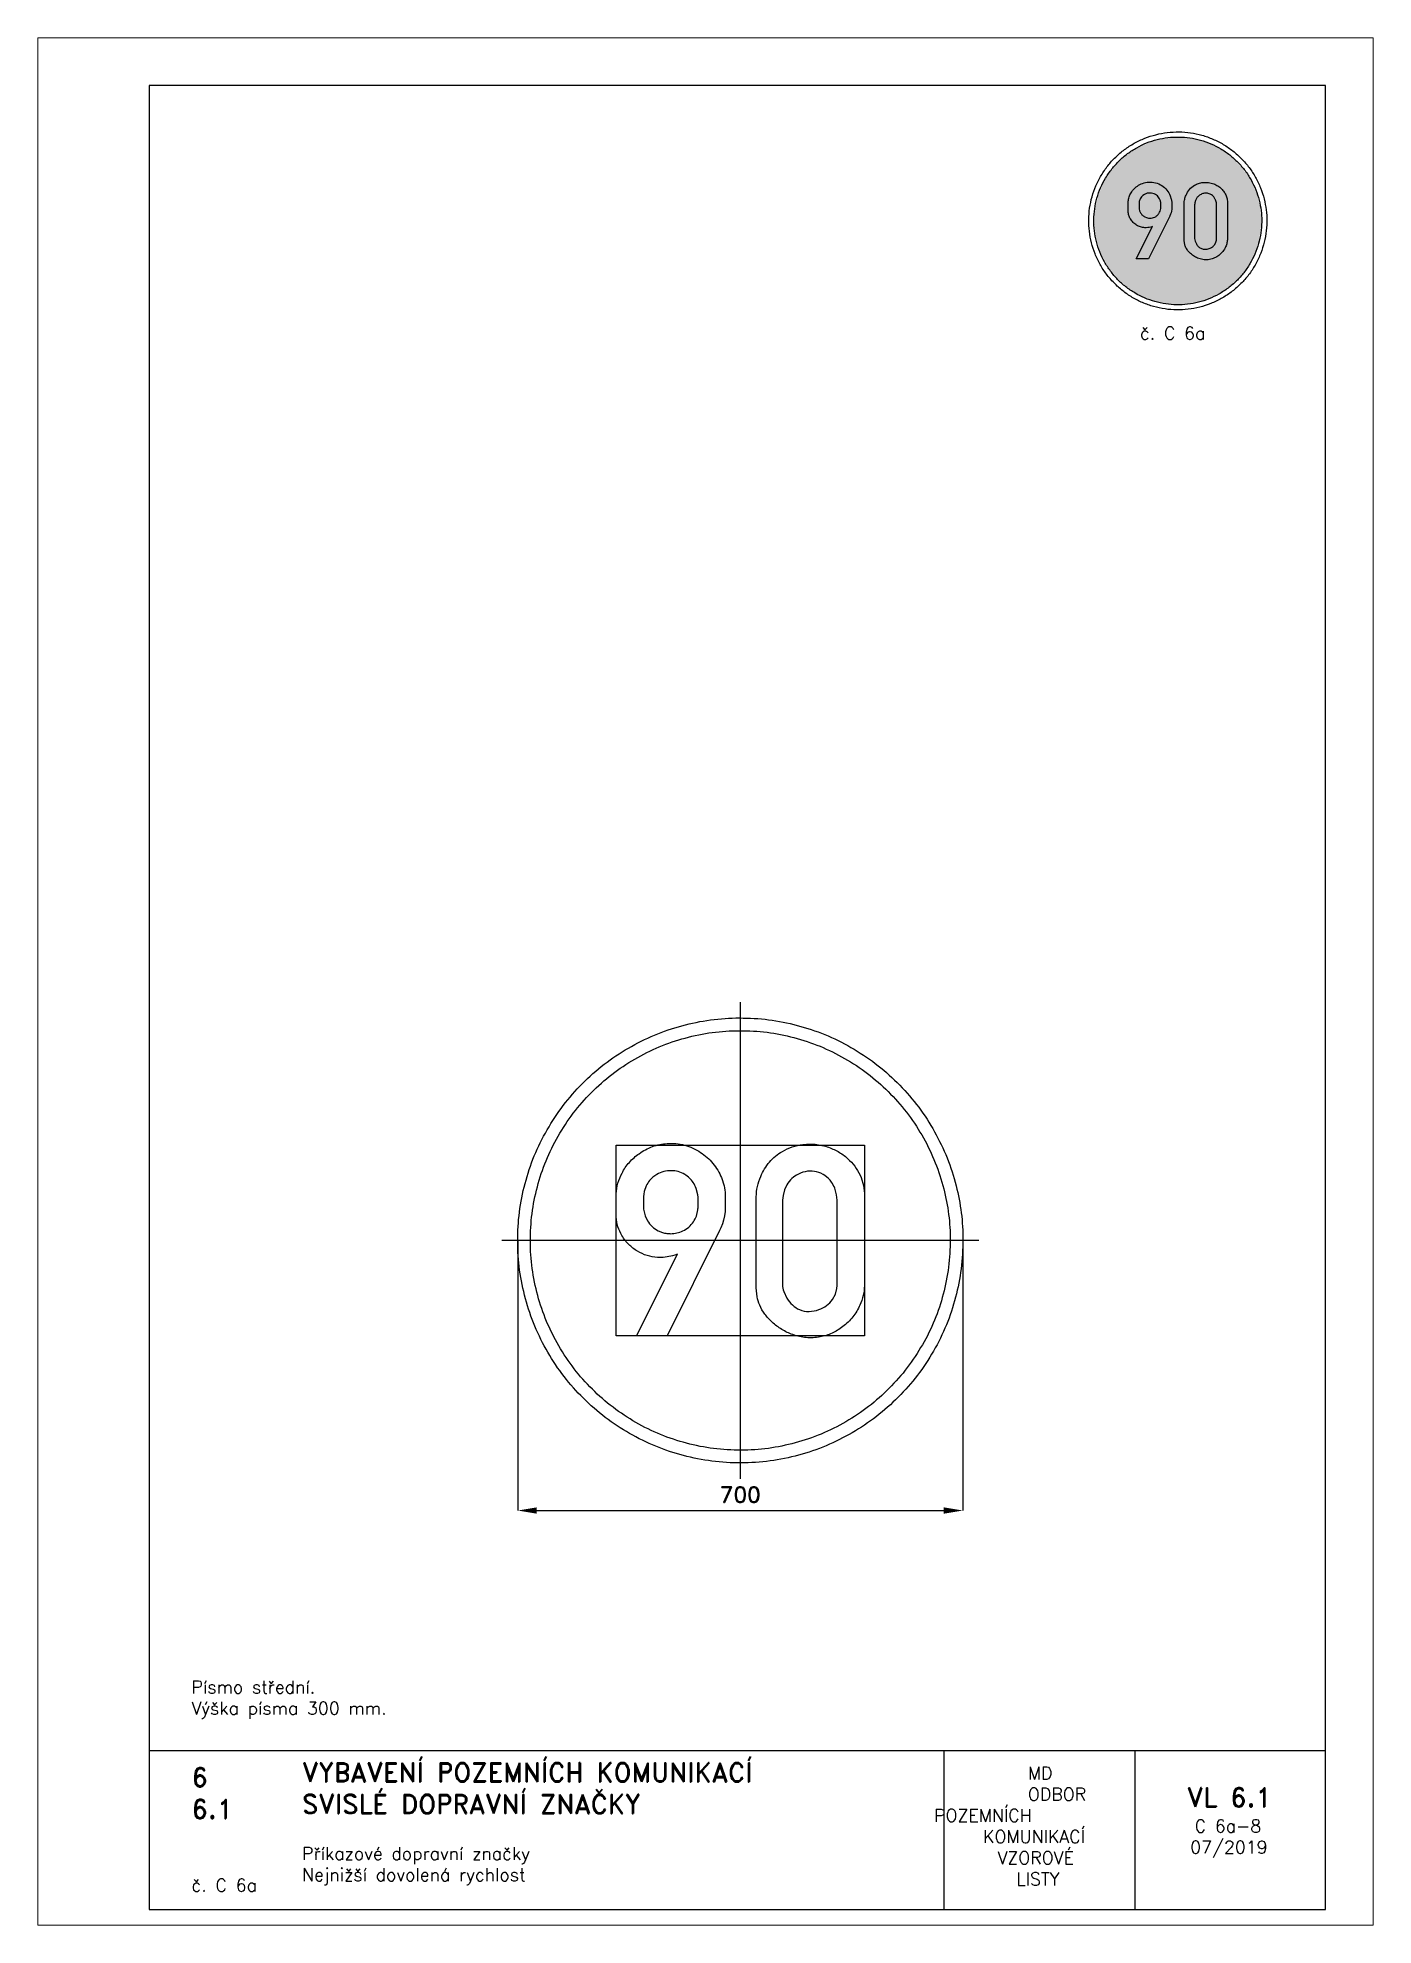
# Paper-space layout 'C 6a-8' of a CAD drawing. Header units: millimetres. Extents: x 0 to 210, y 0 to 297.
# The model-space entities are those that its viewports show. They can reach past a viewport. Long polylines and large blocks are cut down to what shows.
import ezdxf

# ---------------------------------------------------------------- set-up
doc = ezdxf.new("R2010")
doc.units = ezdxf.units.MM
doc.header["$LTSCALE"] = 5
doc.linetypes.add('ČERCHOVANÁX2', pattern=[2, 1, -0.5, 0, -0.5])
doc.linetypes.add('ČÁRKOVANÁX2', pattern=[1.5, 1, -0.5])
for name, color, linetype in [('Kóty', 2, 'Continuous'), ('Rozpiska', 7, 'Continuous'), ('Značka', 7, 'Continuous')]:
    doc.layers.add(name, color=color, linetype=linetype)
doc.layers.add('Rámeček', color=6, linetype='Continuous', plot=False)
doc.styles.get("Standard").update_dxf_attribs({"font": 'romand.shx', "height": 25})
doc.dimstyles.get("Standard").update_dxf_attribs({"dimtxt": 25, "dimasz": 30, "dimexe": 0.18, "dimexo": 0.0625, "dimgap": 12.5, "dimtad": 1, "dimdec": 0, "dimzin": 0, "dimdsep": 46, "dimtxsty": 'Standard', "dimcen": 0.09, "dimadec": 0, "dimazin": 0, "dimtfac": 1, "dimtdec": 0, "dimtofl": 0, "dimtmove": 0, "dimatfit": 3, "dimfxl": 1, "dimtolj": 1, "dimtzin": 0, "dimarcsym": 0})

psp = doc.layouts.new('C 6a-8')

# ---------------------------------------------------------------- texts
at = {"layer": 'Rozpiska', "color": 7, "attachment_point": 1}
for s, width, heights, insert, char_height in [('\\pi8.03909;{\\C6;č. C 6a}', 27.9829, [2.67], (165.28, 251.51), 2), ('Písmo střední.\\PVýška písma 300 mm. {\\H1.83333x; }', 155.5011, [0], (24.17, 38.48), 2), ('6', 149.0422, [0], (24.17, 24.77), 3), ('{\\C6;VYBAVENÍ POZEMNÍCH KOMUNIKACÍ\\P}SVISLÉ DOPRAVNÍ ZNAČKY{\\H1.34524x; }', 149.0422, [0], (41.56, 25.56), 3), ('\\pi14.7414;{\\C6;MD\\P\\pi2.36044;}ODBOR POZEMNÍCH{\\H1.57143x; }\\P\\pi7.69378;KOMUNIKACÍ{\\H1.5x; }\\P\\pi9.97949;{\\C6;VZOROVÉ\\H1.47619x; \\H0.67742x;\\P\\pi12.93187;LISTY\\H1.26984x; }', 33.1018, [0], (140.95, 24.95), 2), ('\\pi1.03113;{\\H1.5x;\\C6;VL 6.1\\P\\pi2.26919;\\H0.66667x;C 6a-8\\H1.66666x; \\H0.6x;\\P\\pi1.5549;07/2019\\H1.80159x; }', 16.0623, [0], (179.66, 21.61), 2), ('6.1', 149.0422, [0], (24.17, 19.78), 3), ('{\\C6;Příkazové dopravní značky\\P}Nejnižší dovolená rychlost{\\H1.83333x; }', 149.0422, [0], (41.56, 12.29), 2), ('{\\C6;č. C 6a}', 18.3305, [2.67], (24.17, 7.3), 2)]:
    psp.add_mtext_dynamic_manual_height_columns(s, width=width, gutter_width=100, heights=heights, dxfattribs=dict(at, insert=insert, char_height=char_height))

msp = doc.modelspace()

# ---------------------------------------------------------------- blocks, each defined once
blk = doc.blocks.new('*D1')
at = {"layer": 'Defpoints', "color": 0, "transparency": 16777216}
for p in [(-350, 0), (350, -1.1), (350, -425)]:
    blk.add_point(p, dxfattribs=at)
at = {"layer": 'Kóty', "color": 0, "lineweight": -2, "transparency": 16777216}
for p, q in [((-350, -0.1), (-350, -425.2)), ((350, -1.2), (350, -425.2)), ((-320, -425), (320, -425))]:
    blk.add_line(p, q, dxfattribs=at)
at = {"layer": 'Kóty', "color": 0, "transparency": 16777216}
for points in [[(-320, -420), (-320, -430), (-350, -425)], [(320, -420), (320, -430), (350, -425)]]:
    blk.add_solid(points, dxfattribs=at)
at = {"layer": 'Kóty', "color": 0, "transparency": 16777216, "insert": (0, -400), "char_height": 25, "attachment_point": 5}
blk.add_mtext('\\A1;700', dxfattribs=at)

# ---------------------------------------------------------------- dimensions: what is measured, and where the dimension line sits
at = {"layer": 'Kóty'}
dim = msp.add_linear_dim(base=(349.995, -424.973), p1=(-350.0289, 0), p2=(349.995, -1.1455), dimstyle='Standard', dxfattribs=at)
dim.commit()
dim.dimension.update_dxf_attribs({"geometry": '*D1', "text_midpoint": (-0.017, -399.973)})

# ---------------------------------------------------------------- linework, layer by layer
at = {"layer": 'Značka', "color": 6, "linetype": 'ČERCHOVANÁX2', "lineweight": 25, "ltscale": 5}
for p, q in [((0, 375), (0, -375)), ((375, 0), (-375, 0))]:
    msp.add_line(p, q, dxfattribs=at)
at = {"layer": 'Značka', "color": 5}
for points in [[(350, 0), (349.99, -2.291), (349.97, -4.581, -0.0321663), (346.49, -50.208, -0.0357215), (336.86, -95.004, -0.0366629), (321.83, -138.262, -0.0347537), (300.79, -178.953, -0.0340378), (274.96, -216.774, -0.0344521), (244.23, -250.7057, -0.03456), (209.51, -280.5629, -0.0344272), (171.02, -305.3736, -0.0343885), (129.75, -325.2231, -0.0344186), (86.15, -339.2308, -0.034423), (41.16, -347.7241, -0.0344168), (-4.58, -349.97, -0.0344158), (-50.24, -346.5273, -0.0344163), (-95, -336.8593, -0.0344176), (-138.22, -321.7156, -0.034417), (-178.95, -300.7922, -0.0344169), (-216.78, -274.9795, -0.0344155), (-250.706, -244.227, -0.0344176), (-280.56, -209.504, -0.034417), (-305.374, -171.017, -0.0344152), (-325.224, -129.751, -0.0344154), (-339.231, -86.154, -0.0344167), (-347.724, -41.156, -0.0344172), (-349.97, 4.581, -0.0344173), (-346.527, 50.244, -0.0344183), (-336.859, 95.004, -0.0344154), (-321.716, 138.22, -0.0344157), (-300.792, 178.953, -0.0344166), (-274.979, 216.776, -0.0344159), (-244.227, 250.706, -0.0344181), (-209.5, 280.56, -0.0344174), (-171.02, 305.374, -0.0344136), (-129.75, 325.224, -0.0344152), (-86.15, 339.231, -0.0344157), (-41.16, 347.724, -0.034416), (4.58, 349.97, -0.0344175), (50.24, 346.527, -0.0344181), (95, 336.859, -0.034416), (138.22, 321.715, -0.0344165), (178.95, 300.792, -0.0344151), (216.77, 274.98, -0.0344044), (250.71, 244.227, -0.0344137), (280.57, 209.501, -0.0344845), (305.37, 171.017, -0.0344151), (325.2, 129.763, -0.0340739), (339.23, 86.154, -0.0327932), (347.51, 43.384, -0.0342652), (350, 0)], [(330, 0), (329.99, -2.16), (329.97, -4.32, -0.0321704), (326.69, -47.339, -0.0357246), (317.61, -89.575, -0.0366679), (303.44, -130.361, -0.0347561), (283.6, -168.727, -0.0340394), (259.25, -204.387, -0.0344529), (230.27, -236.38, -0.0345589), (197.54, -264.5307, -0.0344254), (161.24, -287.9237, -0.0343884), (122.33, -306.6389, -0.0344174), (81.23, -319.8462, -0.0344235), (38.8, -327.8541, -0.0344169), (-4.32, -329.9717, -0.0344158), (-47.37, -326.7258, -0.0344166), (-89.58, -317.6102, -0.0344167), (-130.32, -303.3319, -0.0344173), (-168.73, -283.6041, -0.034418), (-204.39, -259.2663, -0.0344168), (-236.38, -230.271, -0.0344172), (-264.528, -197.532, -0.0344153), (-287.924, -161.245, -0.0344161), (-306.639, -122.337, -0.0344172), (-319.846, -81.231, -0.0344163), (-327.854, -38.804, -0.0344151), (-329.972, 4.32, -0.0344158), (-326.726, 47.373, -0.0344158), (-317.61, 89.575, -0.0344181), (-303.332, 130.322, -0.0344155), (-283.604, 168.727, -0.0344164), (-259.266, 204.389, -0.0344177), (-230.27, 236.38, -0.0344184), (-197.53, 264.528, -0.0344153), (-161.24, 287.924, -0.0344176), (-122.34, 306.639, -0.0344177), (-81.23, 319.846, -0.034418), (-38.8, 327.854, -0.0344164), (4.32, 329.972, -0.0344175), (47.37, 326.726, -0.0344163), (89.58, 317.61, -0.0344148), (130.32, 303.332, -0.0344174), (168.73, 283.604, -0.0344175), (204.39, 259.267, -0.0344082), (236.38, 230.271, -0.0344144), (264.53, 197.529, -0.0344857), (287.92, 161.245, -0.0344188), (306.62, 122.348, -0.0340729), (319.85, 81.231, -0.0327889), (327.65, 40.905, -0.0342678), (330, 0)], [(-163.37, -150), (-99, -21.781), (-102.7, -22.997), (-106.44, -24.125, -0.0391413), (-118.12, -26.456, -0.0459411), (-130.03, -26.781, -0.0661251), (-146.45, -23.854, -0.0620535), (-161.69, -16.844, -0.0644659), (-175.48, -6.258, -0.0674959), (-186.03, 7.531, -0.0607364), (-192.35, 21.545, -0.0628979), (-195.06, 36.563), (-195.17, 38.234), (-195.25, 39.906), (-195.22, 68.906), (-195.19, 71.031), (-195.12, 73.156, -0.0576432), (-192.43, 89.971, -0.0560331), (-186, 105.844, -0.065497), (-174.45, 122.865, -0.0611276), (-158.97, 136.5, -0.069359), (-138.1, 147.641, -0.0745044), (-114.97, 152.438, -0.0866045), (-87.56, 149.982, -0.0853335), (-62.47, 138.5, -0.0801313), (-43, 121.192, -0.0761682), (-29.75, 98.781), (-25.39, 85.871, -0.0550303), (-23.69, 72.5), (-23.66, 70.672), (-23.66, 68.844), (-23.69, 48.781), (-23.84, 47.156), (-24, 45.531), (-24.89, 38.734), (-26.31, 32.031), (-28.17, 25.892), (-30.56, 19.938), (-31.49, 17.884), (-32.44, 15.844), (-114.94, -150), (-163.37, -150)], [(25.09, 63.125), (25.07, 65.813), (25.09, 68.5, -0.0490493), (27.06, 84.905, -0.0499797), (32.25, 100.75, -0.0795526), (46.03, 123.387, -0.0890955), (66.28, 140.156, -0.0597802), (81.78, 147.33, -0.052019), (98.53, 150.906, -0.0620177), (120.38, 150.934, -0.0644964), (141.5, 145.531, -0.0554423), (157.83, 137.362, -0.0554658), (171.97, 125.813, -0.0511153), (182.35, 113.33, -0.0548841), (189.88, 98.969), (193.71, 86.644), (195.25, 73.875), (195.32, 69.406), (195.25, 64.938), (195.25, -65.812), (195.27, -68.5), (195.25, -71.187, -0.0518055), (193.23, -86.736, -0.0496882), (188.09, -101.656, -0.0667841), (176.92, -120.433, -0.0659158), (161.22, -135.656, -0.0611122), (144.31, -145.971, -0.0641492), (125.41, -151.781, -0.0696608), (103.65, -152.94, -0.0674536), (82.41, -148.219, -0.0568011), (65.27, -140.108, -0.0495954), (50.16, -128.5, -0.0480428), (38.73, -116.121, -0.065884), (30.47, -101.656, -0.0547746), (26.49, -88.503), (25.09, -74.781), (25.04, -70.29), (25.09, -65.812), (25.09, 63.125)], [(-66.5, 51.156), (-66.47, 69.063), (-66.65, 70.406), (-66.84, 71.75), (-69.29, 81.786, 0.0658888), (-73.87, 91, 0.0656067), (-79.83, 98.229, 0.0588849), (-87.44, 103.813, 0.0672214), (-97.68, 108.224, 0.0693605), (-108.72, 109.719, 0.0721899), (-120.48, 108.28, 0.0687115), (-131.37, 103.656), (-137.47, 99.491), (-142.69, 94.281, 0.0634242), (-148.06, 86.042), (-151.16, 76.75), (-151.83, 72.827), (-152.28, 68.875), (-152.31, 51.469), (-152.12, 49.342), (-151.87, 47.219), (-149.84, 38.818), (-146.06, 31, 0.0749735), (-138.64, 21.897, 0.0723655), (-128.91, 15.313), (-122.38, 12.593, 0.0437368), (-115.53, 11.063), (-112.53, 10.734, 0.0179078), (-109.5, 10.625, 0.0575951), (-99.65, 11.717, 0.060871), (-90.28, 15.094, 0.0692664), (-81.05, 21.066, 0.070601), (-73.81, 29.344, 0.0640853), (-69.12, 38.405), (-66.81, 48.281), (-66.64, 49.718), (-66.5, 51.156)], [(66.28, 63.125), (66.28, -65.812), (66.26, -67.611), (66.28, -69.406, 0.0738544), (68.38, -80.513), (73.44, -90.906, 0.070728), (81.94, -101.593, 0.0945954), (93.16, -108.812, 0.108399), (108.16, -111.776, 0.0875564), (123.59, -108.812, 0.0781617), (135.79, -102.471, 0.0881662), (145.09, -92.687), (149.46, -84.514), (151.72, -75.562), (152.15, -70.698), (152.25, -65.812), (152.25, 63.125), (151.97, 67.368), (151.5, 71.594), (148.67, 82.149, 0.0647146), (143.31, 91.781, 0.0880844), (133.13, 102.024, 0.0978912), (120.03, 107.906, 0.0998442), (105.44, 108.824, 0.0882705), (91.38, 104.344, 0.0741789), (81.03, 97.315, 0.075698), (73.28, 87.656), (69.42, 79.542), (67.22, 70.844), (66.68, 66.991), (66.28, 63.125)]]:
    msp.add_lwpolyline(points, format="xyb", dxfattribs=at)
at = {"layer": 'Značka', "color": 6, "linetype": 'ČÁRKOVANÁX2', "ltscale": 2.5}
msp.add_lwpolyline([(-195.25, -150), (-195.25, 150), (195.25, 150), (195.25, -150), (-195.25, -150)], dxfattribs=at)

msp.set_redraw_order([(e.dxf.handle, doc.entitydb.next_handle()) for e in msp.query("TEXT MTEXT ATTDEF DIMENSION ARC_DIMENSION")])  # texts and dimensions are drawn at this point

# ---------------------------------------------------------------- hatches: boundary and pattern name
at = {"layer": 'Značka'}
h = psp.add_hatch(color=170, dxfattribs=at)
h.dxf.hatch_style = 1
edge = h.paths.add_edge_path()
edge.add_line((192.47, 268.19), (192.47, 268.1))
edge.add_line((192.47, 268.1), (192.47, 268.01))
edge.add_arc((179.04, 268.17), 13.43, 351.955, 359.3248, ccw=False)
edge.add_arc((180.34, 267.99), 12.11, 343.7757, 351.9584, ccw=False)
edge.add_arc((180.57, 267.65), 11.8, 336.6438, 345.0394, ccw=False)
edge.add_arc((179.98, 267.91), 12.45, 328.6751, 336.6357, ccw=False)
edge.add_arc((179.66, 267.87), 12.7, 321.7749, 329.5716, ccw=False)
edge.add_arc((179.78, 267.77), 12.55, 313.8837, 321.7742, ccw=False)
edge.add_arc((179.69, 267.62), 12.5, 306.739, 314.6579, ccw=False)
edge.add_arc((179.66, 267.66), 12.56, 298.8627, 306.75, ccw=False)
edge.add_arc((179.5, 267.6), 12.57, 291.7417, 299.6207, ccw=False)
edge.add_arc((179.51, 267.58), 12.56, 283.8719, 291.7572, ccw=False)
edge.add_arc((179.34, 267.54), 12.56, 276.7449, 284.6308, ccw=False)
edge.add_arc((179.34, 267.54), 12.56, 268.8692, 276.7538, ccw=False)
edge.add_arc((179.18, 267.55), 12.56, 261.746, 269.6303, ccw=False)
edge.add_arc((179.17, 267.55), 12.56, 253.8712, 261.7561, ccw=False)
edge.add_arc((179.01, 267.59), 12.56, 246.7435, 254.6281, ccw=False)
edge.add_arc((179.01, 267.59), 12.56, 238.8718, 246.7572, ccw=False)
edge.add_arc((178.87, 267.68), 12.56, 231.7444, 239.6289, ccw=False)
edge.add_arc((178.87, 267.68), 12.56, 223.869, 231.7536, ccw=False)
edge.add_arc((178.75, 267.8), 12.56, 216.7482, 224.6317, ccw=False)
edge.add_arc((178.75, 267.8), 12.56, 208.8626, 216.7477, ccw=False)
edge.add_arc((178.67, 267.95), 12.56, 201.7509, 209.6368, ccw=False)
edge.add_arc((178.67, 267.95), 12.56, 193.874, 201.7571, ccw=False)
edge.add_arc((178.63, 268.11), 12.56, 186.7362, 194.6204, ccw=False)
edge.add_arc((178.63, 268.11), 12.56, 178.8723, 186.7566, ccw=False)
edge.add_arc((178.63, 268.28), 12.56, 171.7539, 179.6386, ccw=False)
edge.add_arc((178.63, 268.28), 12.56, 163.8641, 171.7473, ccw=False)
edge.add_arc((178.68, 268.44), 12.56, 156.7456, 164.6278, ccw=False)
edge.add_arc((178.67, 268.44), 12.56, 148.8668, 156.7508, ccw=False)
edge.add_arc((178.75, 268.59), 12.55, 141.7528, 149.6405, ccw=False)
edge.add_arc((178.76, 268.59), 12.56, 133.8641, 141.7509, ccw=False)
edge.add_arc((178.88, 268.7), 12.56, 126.7448, 134.6294, ccw=False)
edge.add_arc((178.88, 268.7), 12.56, 118.8753, 126.7585, ccw=False)
edge.add_arc((179.03, 268.78), 12.56, 111.745, 119.6284, ccw=False)
edge.add_arc((179.03, 268.79), 12.56, 103.8676, 111.7526, ccw=False)
edge.add_arc((179.19, 268.83), 12.56, 96.7456, 104.6303, ccw=False)
edge.add_arc((179.19, 268.83), 12.56, 88.8698, 96.7542, ccw=False)
edge.add_arc((179.36, 268.83), 12.56, 81.7457, 89.6304, ccw=False)
edge.add_arc((179.36, 268.82), 12.56, 73.8706, 81.7556, ccw=False)
edge.add_arc((179.52, 268.78), 12.56, 66.7437, 74.6286, ccw=False)
edge.add_arc((179.52, 268.78), 12.56, 58.8715, 66.7569, ccw=False)
edge.add_arc((179.67, 268.69), 12.56, 51.7457, 59.6293, ccw=False)
edge.add_arc((179.66, 268.69), 12.57, 43.871, 51.7502, ccw=False)
edge.add_arc((179.78, 268.57), 12.56, 36.7455, 44.6292, ccw=False)
edge.add_arc((179.81, 268.59), 12.53, 28.8566, 36.758, ccw=False)
edge.add_arc((179.87, 268.43), 12.56, 21.7346, 29.6179, ccw=False)
edge.add_arc((179.74, 268.38), 12.69, 13.9334, 21.7393, ccw=False)
edge.add_arc((179.93, 268.25), 12.54, 7.1925, 14.7018, ccw=False)
edge.add_arc((180.49, 268.32), 11.97, -0.6359, 7.212, ccw=False)
h = psp.add_hatch(color=255, dxfattribs=at)
h.dxf.hatch_style = 1
edge = h.paths.add_edge_path()
edge.add_line((180.27, 270.71), (180.27, 270.82))
edge.add_line((180.27, 270.82), (180.27, 270.93))
edge.add_arc((183.65, 270.85), 3.38, 167.5363, 178.7685, ccw=False)
edge.add_arc((183.62, 270.86), 3.34, 156.1414, 167.5864, ccw=False)
edge.add_arc((183.66, 270.95), 3.35, 139.5726, 157.7664, ccw=False)
edge.add_arc((183.38, 271.2), 2.97, 119.4454, 139.8108, ccw=False)
edge.add_arc((183.42, 271.35), 2.87, 107.9944, 121.6787, ccw=False)
edge.add_arc((183.56, 270.94), 3.3, 96.0957, 108.0069, ccw=False)
edge.add_arc((183.65, 270.71), 3.54, 82.9758, 97.171, ccw=False)
edge.add_arc((183.67, 270.85), 3.39, 68.2696, 83.0307, ccw=False)
edge.add_arc((183.78, 270.91), 3.3, 57.077, 69.7704, ccw=False)
edge.add_arc((183.79, 270.91), 3.3, 44.41, 57.1088, ccw=False)
edge.add_arc((183.92, 270.94), 3.18, 33.8923, 45.5969, ccw=False)
edge.add_arc((184.1, 271.06), 2.96, 21.3867, 33.9526, ccw=False)
edge.add_line((186.86, 272.14), (187.02, 271.65))
edge.add_line((187.02, 271.65), (187.08, 271.14))
edge.add_line((187.08, 271.14), (187.08, 270.96))
edge.add_line((187.08, 270.96), (187.08, 270.78))
edge.add_line((187.08, 270.78), (187.08, 265.55))
edge.add_line((187.08, 265.55), (187.08, 265.45))
edge.add_line((187.08, 265.45), (187.08, 265.34))
edge.add_arc((184.04, 265.42), 3.03, 346.6669, 358.5292, ccw=False)
edge.add_arc((183.9, 265.45), 3.18, 335.3018, 346.6801, ccw=False)
edge.add_arc((183.77, 265.41), 3.29, 321.611, 336.8941, ccw=False)
edge.add_arc((183.73, 265.44), 3.33, 306.5738, 321.6587, ccw=False)
edge.add_arc((183.7, 265.31), 3.25, 294.3887, 308.3772, ccw=False)
edge.add_arc((183.76, 265.16), 3.1, 279.7469, 294.4287, ccw=False)
edge.add_arc((183.68, 265.2), 3.14, 265.0792, 281.0185, ccw=False)
edge.add_arc((183.68, 265.3), 3.24, 249.7507, 265.1865, ccw=False)
edge.add_arc((183.64, 265.43), 3.35, 238.1736, 251.1775, ccw=False)
edge.add_arc((183.91, 265.85), 3.85, 226.7888, 238.1459, ccw=False)
edge.add_arc((183.62, 265.67), 3.52, 217.2164, 228.2185, ccw=False)
edge.add_arc((182.84, 265.08), 2.54, 202.189, 217.2667, ccw=False)
edge.add_arc((182.8, 265.11), 2.52, 190.565, 203.1059, ccw=False)
edge.add_line((180.33, 264.65), (180.27, 265.19))
edge.add_line((180.27, 265.19), (180.27, 265.37))
edge.add_line((180.27, 265.37), (180.27, 265.55))
edge.add_line((180.27, 265.55), (180.27, 270.71))
edge = h.paths.add_edge_path(flags=16)
edge.add_line((181.92, 270.71), (181.92, 265.55))
edge.add_line((181.92, 265.55), (181.92, 265.48))
edge.add_line((181.92, 265.48), (181.92, 265.41))
edge.add_arc((183.46, 265.47), 1.54, 182.2588, 199.1543)
edge.add_line((182, 264.97), (182.2, 264.55))
edge.add_arc((183.88, 265.53), 1.94, 210.4059, 226.5887)
edge.add_arc((183.53, 265.15), 1.42, 226.4349, 248.0503)
edge.add_arc((183.56, 265.14), 1.43, 246.4491, 271.1956)
edge.add_arc((183.57, 265.52), 1.81, 270.866, 290.8814)
edge.add_arc((183.65, 265.51), 1.77, 288.5248, 306.4018)
edge.add_arc((183.78, 265.33), 1.54, 306.3758, 326.5298)
edge.add_line((185.07, 264.48), (185.25, 264.81))
edge.add_line((185.25, 264.81), (185.34, 265.16))
edge.add_line((185.34, 265.16), (185.35, 265.36))
edge.add_line((185.35, 265.36), (185.36, 265.55))
edge.add_line((185.36, 265.55), (185.36, 270.71))
edge.add_line((185.36, 270.71), (185.35, 270.88))
edge.add_line((185.35, 270.88), (185.33, 271.05))
edge.add_line((185.33, 271.05), (185.21, 271.47))
edge.add_arc((183.62, 270.84), 1.71, 21.6896, 36.5004)
edge.add_arc((183.64, 270.91), 1.65, 34.7555, 54.891)
edge.add_arc((183.73, 271.06), 1.48, 54.6377, 77.0014)
edge.add_arc((183.69, 271.07), 1.48, 74.9962, 97.8032)
edge.add_arc((183.71, 270.87), 1.68, 97.5848, 117.7626)
edge.add_arc((183.66, 270.83), 1.7, 115.6969, 132.6664)
edge.add_arc((183.62, 270.87), 1.65, 132.6, 149.9157)
edge.add_line((182.2, 271.69), (182.04, 271.37))
edge.add_line((182.04, 271.37), (181.96, 271.02))
edge.add_line((181.96, 271.02), (181.93, 270.87))
edge.add_line((181.93, 270.87), (181.92, 270.71))
edge = h.paths.add_edge_path()
edge.add_line((172.73, 262.19), (175.31, 267.31))
edge.add_line((175.31, 267.31), (175.16, 267.27))
edge.add_line((175.16, 267.27), (175.01, 267.22))
edge.add_arc((174.18, 270.15), 3.05, 276.8034, 285.7693, ccw=False)
edge.add_arc((174.23, 269.71), 2.6, 266.3023, 276.8239, ccw=False)
edge.add_arc((174.18, 269.65), 2.53, 252.3264, 267.4591, ccw=False)
edge.add_arc((174.23, 269.82), 2.71, 238.1971, 252.4005, ccw=False)
edge.add_arc((174.16, 269.85), 2.71, 225.111, 239.8651, ccw=False)
edge.add_arc((174.07, 269.77), 2.58, 209.697, 225.1424, ccw=False)
edge.add_arc((174, 269.8), 2.54, 197.323, 211.2256, ccw=False)
edge.add_arc((173.9, 269.78), 2.44, 183.0309, 197.427, ccw=False)
edge.add_line((171.46, 269.65), (171.46, 269.71))
edge.add_line((171.46, 269.71), (171.46, 269.78))
edge.add_line((171.46, 269.78), (171.46, 270.94))
edge.add_line((171.46, 270.94), (171.46, 271.03))
edge.add_line((171.46, 271.03), (171.46, 271.11))
edge.add_arc((174.42, 270.98), 2.96, 164.3129, 177.5092, ccw=False)
edge.add_arc((174.52, 270.96), 3.07, 151.5334, 164.3618, ccw=False)
edge.add_arc((174.65, 271), 3.15, 138.3455, 153.3349, ccw=False)
edge.add_arc((174.82, 270.85), 3.39, 124.378, 138.3701, ccw=False)
edge.add_arc((174.92, 270.87), 3.43, 110.1593, 126.0298, ccw=False)
edge.add_arc((174.85, 271.1), 3.19, 93.1948, 110.2385, ccw=False)
edge.add_arc((174.93, 271.09), 3.2, 74.9804, 94.7793, ccw=False)
edge.add_arc((174.93, 271.04), 3.26, 55.6548, 75.1645, ccw=False)
edge.add_arc((175.01, 270.97), 3.27, 39.2015, 57.5271, ccw=False)
edge.add_arc((174.89, 270.86), 3.44, 21.8813, 39.3042, ccw=False)
edge.add_line((178.08, 272.14), (178.25, 271.62))
edge.add_arc((175.86, 271.05), 2.46, 0.9461, 13.5454, ccw=False)
edge.add_line((178.32, 271.09), (178.32, 271.01))
edge.add_line((178.32, 271.01), (178.32, 270.94))
edge.add_line((178.32, 270.94), (178.32, 270.14))
edge.add_line((178.32, 270.14), (178.31, 270.07))
edge.add_line((178.31, 270.07), (178.31, 270.01))
edge.add_line((178.31, 270.01), (178.27, 269.73))
edge.add_line((178.27, 269.73), (178.21, 269.47))
edge.add_line((178.21, 269.47), (178.14, 269.22))
edge.add_line((178.14, 269.22), (178.04, 268.98))
edge.add_line((178.04, 268.98), (178.01, 268.9))
edge.add_line((178.01, 268.9), (177.97, 268.82))
edge.add_line((177.97, 268.82), (174.67, 262.19))
edge.add_line((174.67, 262.19), (172.73, 262.19))
edge = h.paths.add_edge_path(flags=16)
edge.add_line((176.61, 270.23), (176.61, 270.95))
edge.add_line((176.61, 270.95), (176.6, 271))
edge.add_line((176.6, 271), (176.59, 271.06))
edge.add_line((176.59, 271.06), (176.5, 271.46))
edge.add_arc((175.01, 270.95), 1.57, 18.8912, 33.97)
edge.add_arc((175.1, 271.07), 1.43, 31.9969, 47.0113)
edge.add_arc((174.98, 270.94), 1.61, 46.9899, 60.4698)
edge.add_arc((174.91, 270.91), 1.67, 59.004, 74.3869)
edge.add_arc((174.92, 270.96), 1.61, 74.3527, 90.2235)
edge.add_arc((174.88, 270.93), 1.65, 88.7182, 105.2343)
edge.add_arc((174.9, 270.85), 1.73, 105.1451, 120.868)
edge.add_line((174.01, 272.33), (173.77, 272.17))
edge.add_line((173.77, 272.17), (173.56, 271.96))
edge.add_arc((174.75, 270.95), 1.56, 139.6464, 154.1627)
edge.add_line((173.34, 271.63), (173.22, 271.26))
edge.add_line((173.22, 271.26), (173.19, 271.1))
edge.add_line((173.19, 271.1), (173.18, 270.94))
edge.add_line((173.18, 270.94), (173.17, 270.24))
edge.add_line((173.17, 270.24), (173.18, 270.16))
edge.add_line((173.18, 270.16), (173.19, 270.07))
edge.add_line((173.19, 270.07), (173.27, 269.74))
edge.add_line((173.27, 269.74), (173.42, 269.43))
edge.add_arc((174.78, 270.23), 1.58, 210.6087, 227.7593)
edge.add_arc((174.82, 270.27), 1.63, 227.6369, 244.193)
edge.add_line((174.11, 268.8), (174.37, 268.69))
edge.add_arc((174.86, 270.22), 1.61, 252.4005, 262.4179)
edge.add_line((174.65, 268.63), (174.77, 268.61))
edge.add_arc((174.89, 270.3), 1.69, 265.8879, 269.9916)
edge.add_arc((174.89, 270.34), 1.73, 269.7335, 282.9188)
edge.add_arc((174.92, 270.26), 1.64, 282.8527, 296.7862)
edge.add_arc((174.98, 270.23), 1.59, 294.979, 310.8284)
edge.add_arc((175, 270.21), 1.57, 310.7499, 326.9037)
edge.add_arc((175, 270.27), 1.6, 325.3002, 339.9674)
edge.add_line((176.5, 269.72), (176.59, 270.12))
edge.add_line((176.59, 270.12), (176.6, 270.17))
edge.add_line((176.6, 270.17), (176.61, 270.23))

# ---------------------------------------------------------------- linework, layer by layer
at = {"layer": 'Rozpiska', "color": 7}
for p, q in [((17.5, 27.5), (202.5, 27.5)), ((142.5, 27.5), (142.5, 2.5)), ((172.5, 27.5), (172.5, 2.5))]:
    psp.add_line(p, q, dxfattribs=at)
psp.add_lwpolyline([(17.5, 2.5), (202.5, 2.5), (202.5, 289.5), (17.5, 289.5)], close=True, dxfattribs=at)
at = {"layer": 'Značka', "color": 7}
psp.add_lwpolyline([(193.27, 268.19), (193.27, 268.09), (193.27, 268, -0.032166), (193.13, 266.18, -0.035716), (192.74, 264.39, -0.036678), (192.14, 262.66, -0.034749), (191.3, 261.03, -0.034033), (190.27, 259.51, -0.034458), (189.04, 258.16, -0.034562), (187.65, 256.96, -0.03442), (186.11, 255.97, -0.034386), (184.46, 255.18, -0.03442), (182.71, 254.62, -0.034425), (180.91, 254.28, -0.034417), (179.08, 254.19, -0.034416), (177.26, 254.32, -0.034414), (175.47, 254.71, -0.034419), (173.74, 255.32, -0.034421), (172.11, 256.15, -0.034414), (170.6, 257.19, -0.034421), (169.24, 258.42, -0.034427), (168.04, 259.81, -0.03443), (167.05, 261.34, -0.034418), (166.26, 263, -0.034406), (165.7, 264.74, -0.034411), (165.36, 266.54, -0.034413), (165.27, 268.37, -0.034408), (165.41, 270.2, -0.034407), (165.79, 271.99, -0.034408), (166.4, 273.71, -0.034412), (167.24, 275.34, -0.034421), (168.27, 276.86, -0.034416), (169.5, 278.21, -0.034425), (170.89, 279.41, -0.03441), (172.43, 280.4, -0.034413), (174.08, 281.19, -0.034417), (175.82, 281.75, -0.034413), (177.62, 282.09, -0.034416), (179.45, 282.18, -0.034416), (181.28, 282.05, -0.034416), (183.07, 281.66, -0.034415), (184.8, 281.05, -0.034421), (186.42, 280.22, -0.034415), (187.94, 279.18, -0.034406), (189.3, 277.95, -0.034411), (190.49, 276.57, -0.034478), (191.48, 275.03, -0.034418), (192.27, 273.38, -0.034082), (192.84, 271.63, -0.032796), (193.17, 269.92, -0.034254), (193.27, 268.19)], format="xyb", dxfattribs=at)
at = {"layer": 'Značka', "color": 170}
psp.add_lwpolyline([(192.47, 268.19), (192.47, 268.1), (192.47, 268.01, -0.032168), (192.33, 266.29, -0.035719), (191.97, 264.6, -0.036649), (191.4, 262.97, -0.034748), (190.61, 261.44, -0.034032), (189.64, 260.01, -0.034443), (188.48, 258.73, -0.034566), (187.17, 257.6, -0.034429), (185.72, 256.67, -0.034392), (184.16, 255.92, -0.03442), (182.52, 255.39, -0.034423), (180.82, 255.07, -0.034417), (179.09, 254.99, -0.034415), (177.37, 255.12, -0.034418), (175.68, 255.48, -0.034417), (174.05, 256.05, -0.03442), (172.52, 256.84, -0.034416), (171.09, 257.81, -0.034417), (169.81, 258.97, -0.034412), (168.69, 260.28, -0.034419), (167.75, 261.74, -0.034423), (167, 263.29, -0.03441), (166.47, 264.94, -0.034415), (166.15, 266.63, -0.034415), (166.07, 268.36, -0.034417), (166.2, 270.08, -0.03441), (166.56, 271.77, -0.034406), (167.13, 273.4, -0.034414), (167.92, 274.93, -0.03443), (168.9, 276.36, -0.034426), (170.06, 277.64, -0.034417), (171.37, 278.77, -0.034411), (172.82, 279.7, -0.034412), (174.37, 280.45, -0.034418), (176.02, 280.98, -0.034417), (177.71, 281.3, -0.034416), (179.44, 281.38, -0.034417), (181.16, 281.25, -0.034418), (182.85, 280.89, -0.034418), (184.48, 280.32, -0.03442), (186.02, 279.53, -0.034412), (187.44, 278.56, -0.034393), (188.72, 277.4, -0.034412), (189.85, 276.09, -0.03449), (190.78, 274.64, -0.034411), (191.53, 273.08, -0.034073), (192.06, 271.43, -0.032777), (192.37, 269.82, -0.034256), (192.47, 268.19)], format="xyb", dxfattribs=at)
at = {"layer": 'Značka', "color": 255}
for points in [[(172.73, 262.19), (175.31, 267.31), (175.16, 267.27), (175.01, 267.22, -0.039141), (174.54, 267.13, -0.045941), (174.07, 267.11, -0.066125), (173.41, 267.23, -0.062053), (172.8, 267.51, -0.064466), (172.25, 267.94, -0.067496), (171.83, 268.49, -0.060736), (171.57, 269.05, -0.062898), (171.46, 269.65), (171.46, 269.71), (171.46, 269.78), (171.46, 270.94), (171.46, 271.03), (171.46, 271.11, -0.057643), (171.57, 271.78, -0.056033), (171.83, 272.42, -0.065497), (172.29, 273.1, -0.061128), (172.91, 273.65, -0.069359), (173.74, 274.09, -0.074504), (174.67, 274.28, -0.086605), (175.76, 274.18, -0.085334), (176.77, 273.73, -0.080131), (177.55, 273.03, -0.076168), (178.08, 272.14), (178.25, 271.62, -0.05503), (178.32, 271.09), (178.32, 271.01), (178.32, 270.94), (178.32, 270.14), (178.31, 270.07), (178.31, 270.01), (178.27, 269.73), (178.21, 269.47), (178.14, 269.22), (178.04, 268.98), (178.01, 268.9), (177.97, 268.82), (174.67, 262.19), (172.73, 262.19)], [(180.27, 270.71), (180.27, 270.82), (180.27, 270.93, -0.049049), (180.35, 271.58, -0.04998), (180.56, 272.22, -0.079553), (181.11, 273.12, -0.089096), (181.92, 273.79, -0.05978), (182.54, 274.08, -0.052019), (183.21, 274.22, -0.062018), (184.08, 274.22, -0.064496), (184.93, 274.01, -0.055442), (185.58, 273.68, -0.055466), (186.15, 273.22, -0.051115), (186.56, 272.72, -0.054884), (186.86, 272.14), (187.02, 271.65), (187.08, 271.14), (187.08, 270.96), (187.08, 270.78), (187.08, 265.55), (187.08, 265.45), (187.08, 265.34, -0.051805), (187, 264.72, -0.049688), (186.79, 264.12, -0.066784), (186.34, 263.37, -0.065916), (185.72, 262.76, -0.061112), (185.04, 262.35, -0.064149), (184.28, 262.11, -0.069661), (183.41, 262.07, -0.067454), (182.56, 262.26, -0.056801), (181.88, 262.58, -0.049595), (181.27, 263.05, -0.048043), (180.82, 263.54, -0.065884), (180.49, 264.12, -0.054775), (180.33, 264.65), (180.27, 265.19), (180.27, 265.37), (180.27, 265.55), (180.27, 270.71)], [(176.61, 270.23), (176.61, 270.95), (176.6, 271), (176.59, 271.06), (176.5, 271.46, 0.065889), (176.31, 271.83, 0.065607), (176.07, 272.11, 0.058885), (175.77, 272.34, 0.067221), (175.36, 272.51, 0.069361), (174.92, 272.57, 0.07219), (174.45, 272.52, 0.068711), (174.01, 272.33), (173.77, 272.17), (173.56, 271.96, 0.063424), (173.34, 271.63), (173.22, 271.26), (173.19, 271.1), (173.18, 270.94), (173.17, 270.24), (173.18, 270.16), (173.19, 270.07), (173.27, 269.74), (173.42, 269.43, 0.074973), (173.72, 269.06, 0.072365), (174.11, 268.8), (174.37, 268.69, 0.043737), (174.65, 268.63), (174.77, 268.61, 0.017908), (174.89, 268.61, 0.057595), (175.28, 268.65, 0.060871), (175.66, 268.79, 0.069266), (176.02, 269.03, 0.070601), (176.31, 269.36, 0.064085), (176.5, 269.72), (176.59, 270.12), (176.6, 270.17), (176.61, 270.23)], [(181.92, 270.71), (181.92, 265.55), (181.92, 265.48), (181.92, 265.41, 0.073854), (182, 264.97), (182.2, 264.55, 0.070728), (182.54, 264.12, 0.094595), (182.99, 263.83, 0.108399), (183.59, 263.71, 0.087556), (184.21, 263.83, 0.078162), (184.7, 264.09, 0.088166), (185.07, 264.48), (185.25, 264.81), (185.34, 265.16), (185.35, 265.36), (185.36, 265.55), (185.36, 270.71), (185.35, 270.88), (185.33, 271.05), (185.21, 271.47, 0.064715), (185, 271.86, 0.088084), (184.59, 272.27, 0.097891), (184.07, 272.5, 0.099844), (183.48, 272.54, 0.088271), (182.92, 272.36, 0.074179), (182.51, 272.08, 0.075698), (182.2, 271.69), (182.04, 271.37), (181.96, 271.02), (181.93, 270.87), (181.92, 270.71)]]:
    psp.add_lwpolyline(points, format="xyb", dxfattribs=at)

psp.set_redraw_order([(e.dxf.handle, doc.entitydb.next_handle()) for e in psp.query("TEXT MTEXT ATTDEF DIMENSION ARC_DIMENSION")])  # texts and dimensions are drawn at this point

# ---------------------------------------------------------------- viewports
at = {"layer": 'Rámeček'}
psp.add_viewport(center=(105, 148.5), size=(210, 297), view_center_point=(-54.715, 407.4313), view_height=2970.00001, dxfattribs=at)

doc.saveas('drawing.dxf')
